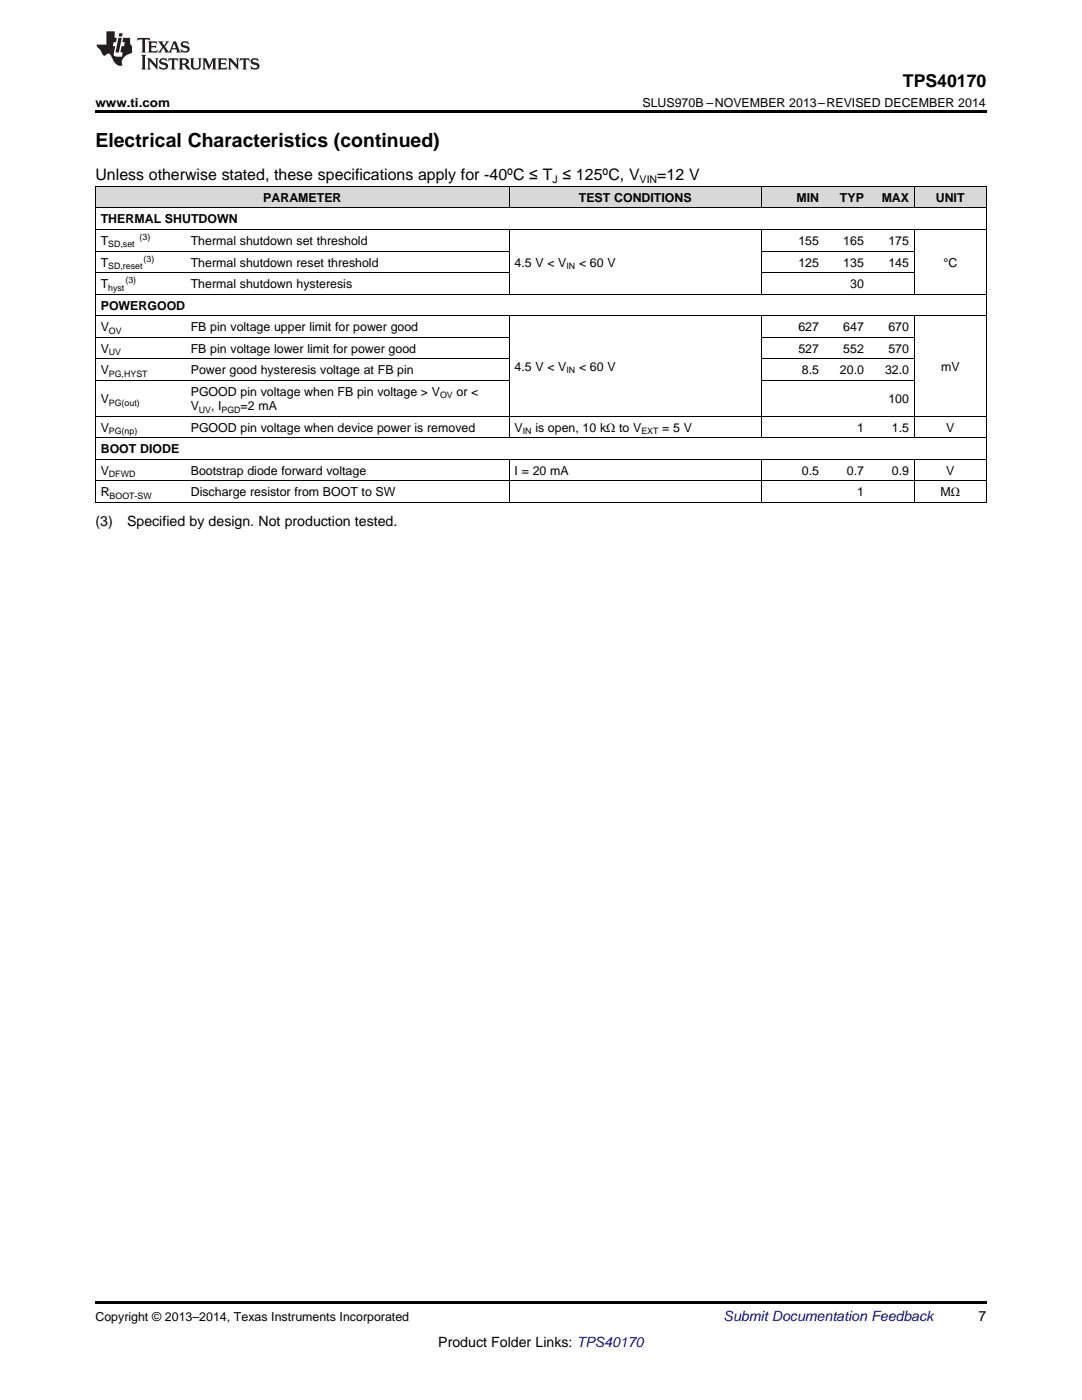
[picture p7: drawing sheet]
<svg xmlns="http://www.w3.org/2000/svg" width="216mm" height="279mm" viewBox="0 0 216 279" stroke-linecap="round" stroke-linejoin="round" font-family="sans-serif">
<defs><g id="words">
<text font-size="3.9" x="19" y="29.3">Electrical Characteristics (continued)</text>
<text font-size="3.5" x="180.2" y="17.3">TPS40170</text>
<g font-size="3.2">
<text x="19" y="36">Unless otherwise stated, these specifications apply for -40ºC ≤ T ≤ 125ºC, V</text>
<text x="131.2" y="36">=12 V</text>
</g>
<g font-size="2.8">
<text x="19" y="104.9">(3)</text>
<text x="25.4" y="104.9">Specified by design. Not production tested.</text>
<text x="195.3" y="263.6">7</text>
<text x="87.5" y="268.9">Product Folder Links: TPS40170</text>
</g>
<text font-size="2.8" fill="#0000c8" x="144.4" y="263.6">Submit Documentation Feedback</text>
<g font-size="2.5">
<text x="19" y="21.4">www.ti.com</text>
<text x="128.2" y="21.4">SLUS970B –NOVEMBER 2013–REVISED DECEMBER 2014</text>
<text x="52.5" y="40.3">PARAMETER</text>
<text x="115.5" y="40.3">TEST CONDITIONS</text>
<text x="158.9" y="40.3">MIN</text>
<text x="167.6" y="40.3">TYP</text>
<text x="175.9" y="40.3">MAX</text>
<text x="186.7" y="40.3">UNIT</text>
<text x="20.1" y="44.6">THERMAL SHUTDOWN</text>
<text x="20.1" y="48.9">T</text>
<text x="20.1" y="53.2">T</text>
<text x="38.1" y="48.9">Thermal shutdown set threshold</text>
<text x="38.1" y="53.2">Thermal shutdown reset threshold</text>
<text x="102.7" y="53.2">4.5 V &lt; V</text>
<text x="115.5" y="53.2">&lt; 60 V</text>
<text x="159.3" y="48.9">155</text>
<text x="159.3" y="53.2">125</text>
<text x="168.3" y="48.9">165</text>
<text x="168.3" y="53.2">135</text>
<text x="177.3" y="48.9">175</text>
<text x="177.3" y="53.2">145</text>
<text x="188.2" y="53.2">°C</text>
<text x="20.1" y="57.5">T</text>
<text x="38.1" y="57.5">Thermal shutdown hysteresis</text>
<text x="169.7" y="57.5">30</text>
<text x="20.1" y="61.8">POWERGOOD</text>
<text x="20.1" y="66.1">V</text>
<text x="20.1" y="70.4">V</text>
<text x="38.1" y="66.1">FB pin voltage upper limit for power good</text>
<text x="38.1" y="70.4">FB pin voltage lower limit for power good</text>
<text x="159.3" y="66.1">627</text>
<text x="159.3" y="70.4">527</text>
<text x="168.3" y="66.1">647</text>
<text x="168.3" y="70.4">552</text>
<text x="177.3" y="66.1">670</text>
<text x="177.3" y="70.4">570</text>
<text x="20.1" y="74.7">V</text>
<text x="38.1" y="74.7">Power good hysteresis voltage at FB pin</text>
<text x="102.7" y="74">4.5 V &lt; V</text>
<text x="115.5" y="74">&lt; 60 V</text>
<text x="160" y="74.7">8.5</text>
<text x="167.6" y="74.7">20.0</text>
<text x="176.6" y="74.7">32.0</text>
<text x="187.8" y="74">mV</text>
<text x="20.1" y="80.4">V</text>
<text x="38.1" y="79">PGOOD pin voltage when FB pin voltage &gt; V</text>
<text x="38.1" y="81.8">V</text>
<text x="42.1" y="81.8">, I</text>
<text x="48" y="81.8">=2 mA</text>
<text x="91.1" y="79">or &lt;</text>
<text x="177.3" y="80.4">100</text>
<text x="20.1" y="86.1">V</text>
<text x="38.1" y="86.1">PGOOD pin voltage when device power is removed</text>
<text x="102.7" y="86.1">V</text>
<text x="106.8" y="86.1">is open, 10 kΩ to V</text>
<text x="132.1" y="86.1">= 5 V</text>
<text x="171" y="86.1">1</text>
<text x="178" y="86.1">1.5</text>
<text x="188.8" y="86.1">V</text>
<text x="20.1" y="90.5">BOOT DIODE</text>
<text x="20.1" y="94.8">V</text>
<text x="38.1" y="94.8">Bootstrap diode forward voltage</text>
<text x="102.7" y="94.8">I = 20 mA</text>
<text x="160" y="94.8">0.5</text>
<text x="169" y="94.8">0.7</text>
<text x="178" y="94.8">0.9</text>
<text x="188.8" y="94.8">V</text>
<text x="20.1" y="99.1">R</text>
<text x="38.1" y="99.1">Discharge resistor from BOOT to SW</text>
<text x="171" y="99.1">1</text>
<text x="187.7" y="99.1">MΩ</text>
<text x="19" y="263.6">Copyright © 2013–2014, Texas Instruments Incorporated</text>
</g>
<g font-size="2.1">
<text x="110.2" y="36.6">J</text>
<text x="127.6" y="36.6">VIN</text>
</g>
<g font-size="1.8">
<text x="27.8" y="47.9">(3)</text>
<text x="21.6" y="49.4">SD,set</text>
<text x="21.6" y="53.7">SD,reset</text>
<text x="28.7" y="52.2">(3)</text>
<text x="113" y="53.7">IN</text>
<text x="21.6" y="58">hyst</text>
<text x="25" y="56.5">(3)</text>
<text x="21.7" y="66.6">OV</text>
<text x="21.7" y="70.9">UV</text>
<text x="21.7" y="75.2">PG,HYST</text>
<text x="113" y="74.5">IN</text>
<text x="21.7" y="80.9">PG(out)</text>
<text x="39.7" y="82.3">UV</text>
<text x="44.2" y="82.3">PGD</text>
<text x="87.8" y="79.5">OV</text>
<text x="21.7" y="86.6">PG(np)</text>
<text x="104.3" y="86.6">IN</text>
<text x="128" y="86.6">EXT</text>
<text x="21.7" y="95.2">DFWD</text>
<text x="21.9" y="99.6">BOOT-SW</text>
</g>
</g></defs>
<g fill="#d8d8d8">
<path d="M19 37.3h18v4.3h-18z"/>
<path d="M37 37.3h64.6v4.3h-64.6z"/>
<path d="M101.6 37.3h50.3v4.3h-50.3z"/>
<path d="M151.9 37.3h12.6v4.3h-12.6z"/>
<path d="M164.5 37.3h9v4.3h-9z"/>
<path d="M173.5 37.3h9v4.3h-9z"/>
<path d="M182.5 37.3h14.3v4.3h-14.3z"/>
</g>
<path d="M19 22h177.8v.5h-177.8zM19 259.7h177.8v.5h-177.8z" fill="#000"/>
<g fill="none" stroke="#000" stroke-width=".2">
<path d="M19 37.2h177.8M19.1 37.2v63.1M101.6 37.2v4.4M151.9 37.2v4.4M182.4 37.2v4.4M196.8 37.2v63.1M19 58.7h177.8M19 54.4h82.6M19 50.1h82.6M19 45.8h177.8M19 41.5h177.8M101.6 45.9v12.9"/>
<path d="M151.9 45.9v12.9M151.9 54.4h30.6M151.9 50.1h30.6M182.4 45.9v12.9M19 75.9h82.6M19 71.6h82.6M19 67.3h82.6M19 63h177.8M101.6 63.1v24.3M151.9 63.1v24.3M151.9 75.9h30.6M151.9 71.6h30.6"/>
<path d="M151.9 67.3h30.6M182.4 63.1v24.3M19 96h177.8M19 91.7h177.8M19 87.4h177.8M19 83.1h177.8M101.6 91.7v8.6M151.9 91.7v8.6M182.4 91.7v8.6M19 100.3h177.8"/>
</g>
<g fill="#231f20">
<path d="M27.5 7.6l-.1 .5 .4-.2h.6v.1v2.1l-.2 .4h1l-.3-.4v-2.1l.1-.1h.5l.5 .2-.2-.5zM29.5 8.3l.2 .3v1.5l-.2 .4h1.8l.2-.6a1.04 1.04 0 0 1-1.3 .2v-.7h.6l.3 .2v-.6l-.3 .2h-.6v-.6l.8-.1 .4 .3-.2-.5zM31.5 8.3l.9 1.1-.9 1.1h.8l-.2-.2 .5-.7 .4 .7-.2 .2h1.5l-.1-.2 .1-.4h.9l.1 .4-.2 .2h1l-.3-.3-.7-1.9h-.5l-.9 2-.8-1 .9-1h-.8l.1 .3-.3 .5-.4-.6 .2-.2zM34.7 8.6l.4 1h-.7zM36.3 8.4a.63 .63 0 0 0-.2 .7 .63 .63 0 0 0 .6 .4l.6 .2 .1 .2a.75 .75 0 0 1-.7 .4 .75 .75 0 0 1-.6-.5l.1 .7 .1-.1a1.11 1.11 0 0 0 1.5-.6 1.13 1.13 0 0 0-1.2-.8l-.1-.4a1.04 1.04 0 0 1 1.2 .2l-.2-.5-.1 .1-.5-.2zM28.2 10.9l.2 .4v2.2l-.2 .4h1l-.3-.4v-2.2l.3-.4zM29.3 11.6l.3 .4v1.5l-.3 .4h.8l-.2-.4v-1.3l1.5 1.7v-1.9l.2-.4h-.7l.2 .4v.9l-1.1-1.3zM32 11.8a.62 .62 0 0 0-.2 .7 .62 .62 0 0 0 .6 .4l.6 .1 .1 .3a.76 .76 0 0 1-.7 .3 .76 .76 0 0 1-.6-.4l.1 .7 .1-.1a1.11 1.11 0 0 0 1.5-.6 1.13 1.13 0 0 0-1.2-.8l-.1-.4a1.04 1.04 0 0 1 1.2 .2l-.2-.6-.1 .1-.5-.1zM33.7 11.6l-.2 .6a.61 .61 0 0 1 .8-.3v1.6l-.2 .4h.9l-.2-.4v-1.6a.63 .63 0 0 1 .8 .3l-.2-.6zM35.6 11.6l.3 .4v1.5l-.3 .4h1l-.2-.2v-.8l.5 .2a.76 .76 0 0 0 1.2 .7l-1-1a.58 .58 0 0 0 .6-.5 .58 .58 0 0 0-.5-.6zM36.4 11.9h.1a.45 .45 0 0 1 .5 .1 .45 .45 0 0 1 .1 .5l-.7 .2zM37.9 11.6l.2 .2a2.17 2.17 0 0 0 .3 1.9 .99 .99 0 0 0 1.6-.6v-1.1l.2-.4h-.7l.2 .2a1.92 1.92 0 0 1-.2 1.8 .6 .6 0 0 1-.9-.5v-1.1l.2-.4zM40.4 11.6l.2 .4v1.5l-.2 .4h.7l-.2-.4v-1.4l.8 1.8 .8-1.8v1.4l-.2 .4h.9l-.2-.4v-1.5l.2-.4h-.8l-.6 1.5-.6-1.5zM43.4 11.6l.2 .4v1.5l-.2 .4h1.8l.2-.6a1.04 1.04 0 0 1-1.3 .1v-.6h.5l.4 .2v-.6l-.4 .2h-.5v-.7h.8l.3 .3-.1-.6zM45.5 11.6l.2 .4v1.5l-.2 .4h.7l-.2-.4v-1.3l1.5 1.7v-1.9l.2-.4h-.7l.2 .4v.9l-1.1-1.3zM47.9 11.6l-.1 .6a.61 .61 0 0 1 .8-.3v1.6l-.3 .4h1l-.3-.4 .1-1.6a.63 .63 0 0 1 .7 .3l-.1-.6zM50.2 11.8a.62 .62 0 0 0-.2 .7 .62 .62 0 0 0 .6 .4l.6 .1 .2 .3a.76 .76 0 0 1-.8 .3 .76 .76 0 0 1-.6-.4l.1 .7 .2-.1a1.11 1.11 0 0 0 1.5-.6 1.13 1.13 0 0 0-1.3-.8l-.1-.4a1.04 1.04 0 0 1 1.2 .2l-.1-.6-.2 .1-.5-.1z"/>
<path d="M21.2 6.3v2.6h-1.9l.1 .4 .7 .9a.91 .91 0 0 0 1 .8 .56 .56 0 0 1 .5-.3 .56 .56 0 0 1 .5 .3l.4 .8a1.53 1.53 0 0 0 1.9 1.2 1.54 1.54 0 0 1 1-2.1l.9-.3v-1.4a1.52 1.52 0 0 1-.3-1.6h-1.4l-.2 .8h.5l-.2 .8h-.4l-.2 1v.2l.4 .1-.2 .8a1.93 1.93 0 0 1-1.6-.3l.3-1.8h-.5l.2-.8h.4l.2-.8h-.4v-1.3zM23.6 7.6l-.6 2.9h.7l.6-2.9zM23.8 6.6l-.1 .7h.6l.2-.7z"/>
</g>
<use href="#words"/>
</svg>
